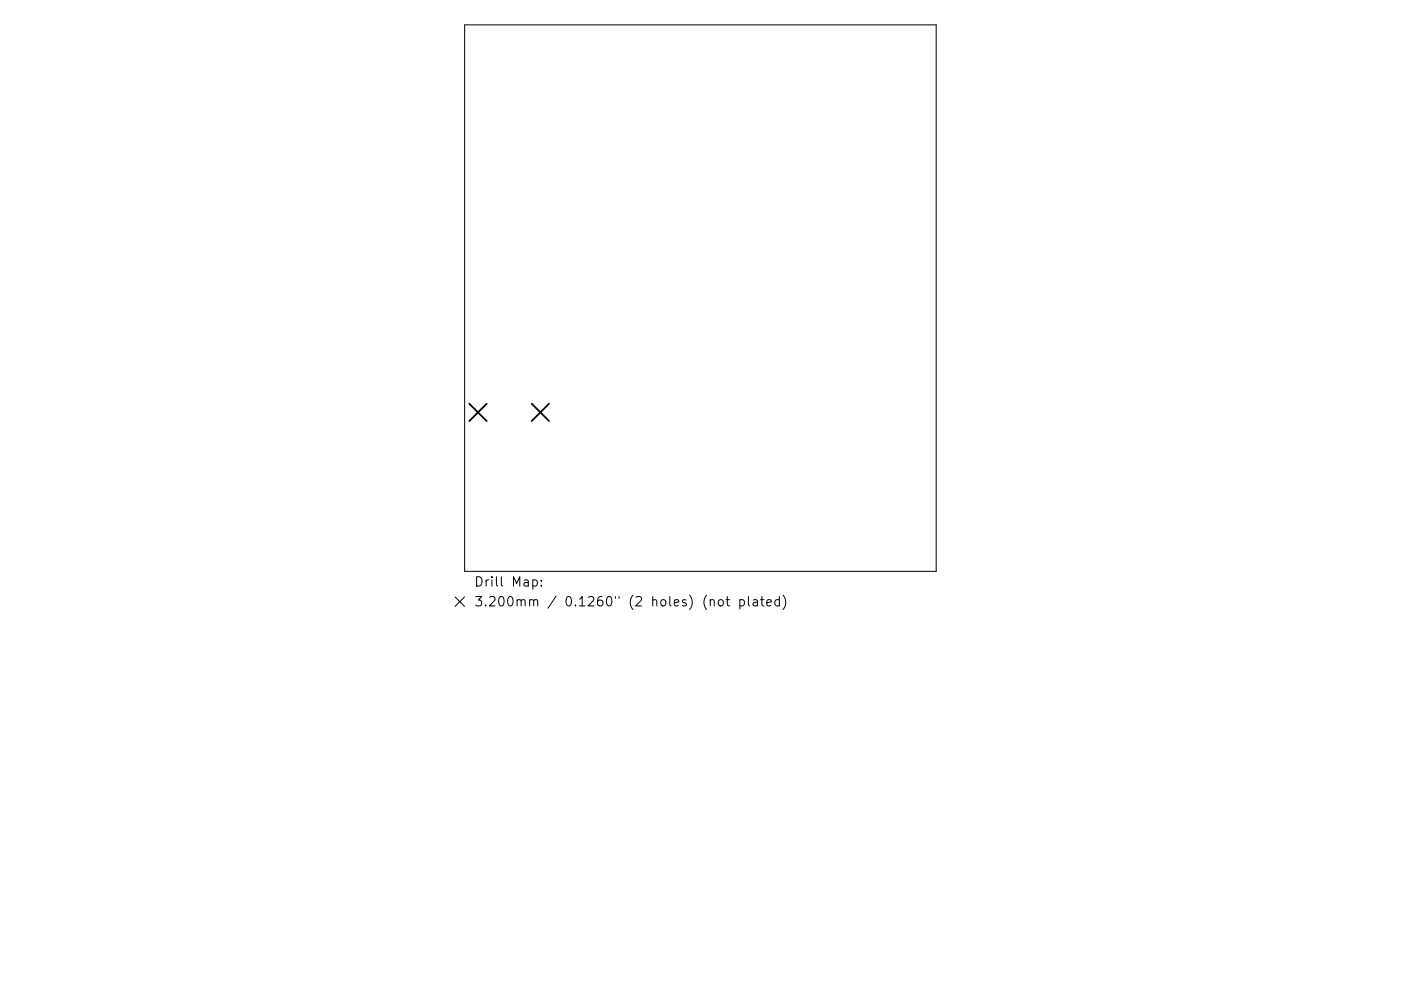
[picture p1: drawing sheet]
<svg xmlns="http://www.w3.org/2000/svg" width="297mm" height="210mm" viewBox="0 0 297 210" stroke-linecap="round" stroke-linejoin="round" font-family="sans-serif">
<defs><g id="words">
<g font-size="2.8">
<text x="100.5" y="124.5">Drill Map:</text>
<text x="100.5" y="128.7">3.200mm / 0.1260&quot; (2 holes) (not plated)</text>
</g>
</g></defs>
<g fill="none" stroke="#000" stroke-width=".21">
<path d="M98.5 5.3h100v115.9h-100zM96.5 126.7l2 2M98.5 126.7l-2 2M113 123.1l.5-.1 .4 .4v.6l-.2 .3h-.7M114.8 124.2v.2M114.8 123.1v.2M150.6 127.4l.3-.2 .4 .1 .1 1.3M152.4 127.4l.3-.2a.54 .54 0 0 1 .6 .4l-.1 .8a.54 .54 0 0 1-.5 .2 .54 .54 0 0 1-.4-.4zM153.9 127.2h.8M154.2 126.6v1.7l.1 .2 .4 .1M156.9 127.3l.5-.1 .4 .4v.6l-.2 .3h-.7M156.9 127.2v2"/>
<path d="M158.7 126.6v1.7l.3 .3M159.7 127.3h.8l.1 1.3M160.6 127.7l-.7 .1a.39 .39 0 0 0-.3 .4 .39 .39 0 0 0 .3 .4l.7-.1M161.2 127.2h.8M161.5 126.6v1.7l.1 .2 .4 .1M162.6 127.9l.9-.2-.1-.4-.5-.1-.3 .3 .1 1h.7M165.2 127.3l-.5-.1-.4 .4v.6l.2 .3h.7M165.2 126.6v2M166 126.3a2.29 2.29 0 0 1 0 3"/>
</g>
<path d="M99.5 85.6l3.7 3.7M103.2 85.6l-3.7 3.7M112.7 85.6l3.7 3.7M116.4 85.6l-3.7 3.7" fill="none" stroke="#000" stroke-width=".37"/>
<use href="#words"/>
</svg>
